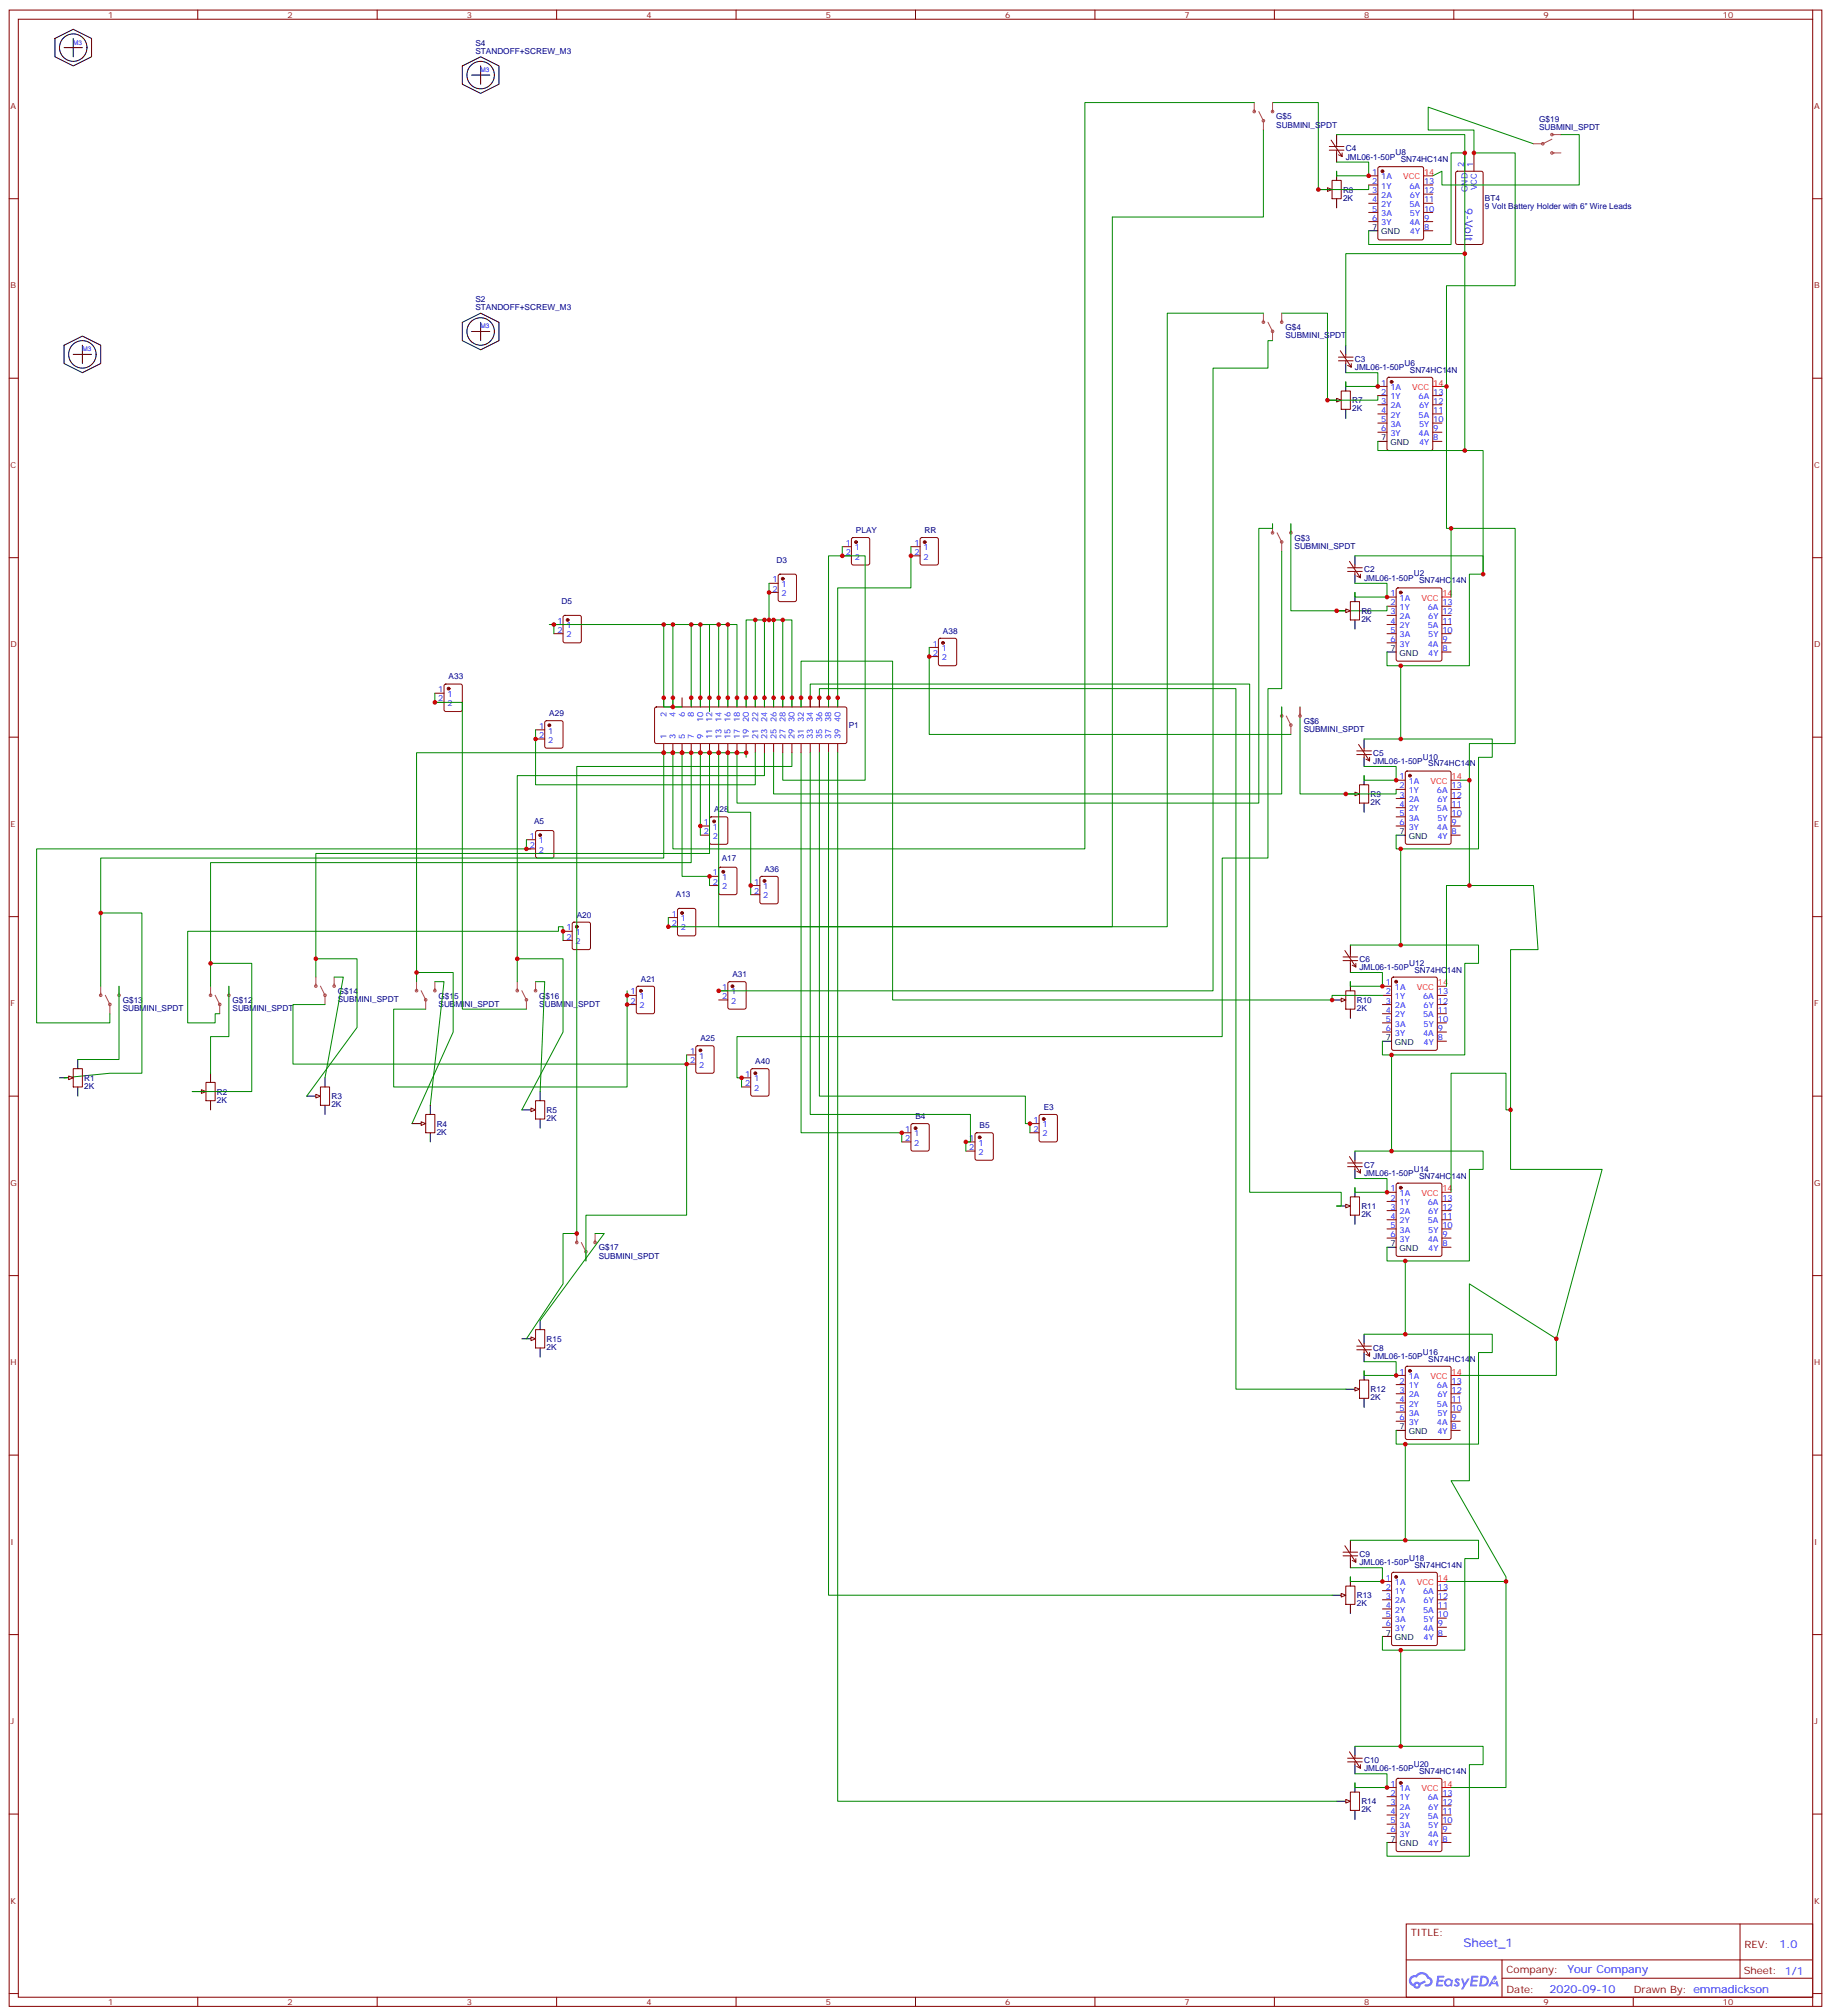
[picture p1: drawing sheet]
<svg xmlns="http://www.w3.org/2000/svg" width="706mm" height="777mm" viewBox="0 0 706 777" stroke-linecap="round" stroke-linejoin="round" font-family="sans-serif">
<defs><g id="words">
<text font-size="4.6" fill="#00f" x="564" y="750.2">Sheet_1</text>
<g font-size="4.2" fill="#00f">
<text x="564.4" y="80.1" transform="rotate(90 564.4 80.1)">9-Volt</text>
<text x="685.7" y="750.4">1.0</text>
<text x="604" y="760">Your Company</text>
<text x="597.1" y="767.8">2020-09-10</text>
</g>
<g font-size="3.9" fill="#800">
<text x="543.6" y="745.8">TITLE:</text>
<text x="672.3" y="750.4">REV:</text>
<text x="580.5" y="760">Company:</text>
<text x="671.9" y="760.6">Sheet: 1/1</text>
<text x="580.5" y="767.6">Date:</text>
<text x="629.6" y="767.7">Drawn By: emmadickson</text>
</g>
<g font-size="3.2" fill="#800">
<text x="41.6" y="6.9">1</text>
<text x="110.8" y="6.9">2</text>
<text x="179.9" y="6.9">3</text>
<text x="249.1" y="6.9">4</text>
<text x="318.2" y="6.9">5</text>
<text x="387.3" y="6.9">6</text>
<text x="456.5" y="6.9">7</text>
<text x="525.6" y="6.9">8</text>
<text x="594.8" y="6.9">9</text>
<text x="663.9" y="6.9">10</text>
<text x="4.1" y="42">A</text>
<text x="699" y="42">A</text>
<text x="4.1" y="111.1">B</text>
<text x="699" y="111.1">B</text>
<text x="4.1" y="180.3">C</text>
<text x="699" y="180.3">C</text>
<text x="4.1" y="249.4">D</text>
<text x="699" y="249.4">D</text>
<text x="4.1" y="318.6">E</text>
<text x="699" y="318.6">E</text>
<text x="4.1" y="387.7">F</text>
<text x="699" y="387.7">F</text>
<text x="4.1" y="456.8">G</text>
<text x="699" y="456.8">G</text>
<text x="4.1" y="526">H</text>
<text x="699" y="526">H</text>
<text x="4.1" y="595.1">I</text>
<text x="699" y="595.1">I</text>
<text x="4.1" y="664.3">J</text>
<text x="699" y="664.3">J</text>
<text x="4.1" y="733.4">K</text>
<text x="699" y="733.4">K</text>
<text x="41.6" y="772.4">1</text>
<text x="110.8" y="772.4">2</text>
<text x="179.9" y="772.4">3</text>
<text x="249.1" y="772.4">4</text>
<text x="318.2" y="772.4">5</text>
<text x="387.3" y="772.4">6</text>
<text x="456.5" y="772.4">7</text>
<text x="525.6" y="772.4">8</text>
<text x="594.8" y="772.4">9</text>
<text x="663.9" y="772.4">10</text>
</g>
<g font-size="3.2" fill="#000080">
<text x="183.2" y="17.6">S4</text>
<text x="183.2" y="20.8">STANDOFF+SCREW_M3</text>
<text x="491.8" y="46">G$5</text>
<text x="593.1" y="47">G$19</text>
<text x="491.8" y="49.1">SUBMINI_SPDT</text>
<text x="593.1" y="50.1">SUBMINI_SPDT</text>
<text x="518.6" y="58.3">C4</text>
<text x="537.7" y="59.8">U8</text>
<text x="518.6" y="61.5">JML06-1-50P</text>
<text x="539.8" y="62.4">SN74HC14N</text>
<text x="517.5" y="77.3">2K</text>
<text x="517.5" y="74.2">R8</text>
<text x="572.2" y="77.3">BT4</text>
<text x="572.2" y="80.5">9 Volt Battery Holder with 6&quot; Wire Leads</text>
<text x="183.2" y="119.6">STANDOFF+SCREW_M3</text>
<text x="183.2" y="116.4">S2</text>
<text x="495.3" y="130.3">SUBMINI_SPDT</text>
<text x="495.3" y="127.2">G$4</text>
<text x="522.1" y="142.6">JML06-1-50P</text>
<text x="522.1" y="139.4">C3</text>
<text x="541.2" y="140.9">U6</text>
<text x="543.3" y="143.6">SN74HC14N</text>
<text x="521.1" y="155.3">R7</text>
<text x="521.1" y="158.5">2K</text>
<text x="329.8" y="205.3">PLAY</text>
<text x="356.3" y="205.3">RR</text>
<text x="498.8" y="208.3">G$3</text>
<text x="498.8" y="211.4">SUBMINI_SPDT</text>
<text x="299.3" y="217">D3</text>
<text x="525.6" y="220.5">C2</text>
<text x="525.6" y="223.7">JML06-1-50P</text>
<text x="544.8" y="222.1">U2</text>
<text x="546.8" y="224.7">SN74HC14N</text>
<text x="216.4" y="232.8">D5</text>
<text x="524.6" y="239.6">2K</text>
<text x="524.6" y="236.4">R6</text>
<text x="363.4" y="244.1">A38</text>
<text x="172.9" y="261.8">A33</text>
<text x="211.7" y="275.9">A29</text>
<text x="327" y="280.5">P1</text>
<text x="502.4" y="282">SUBMINI_SPDT</text>
<text x="502.4" y="278.8">G$6</text>
<text x="529.2" y="291.1">C5</text>
<text x="548.3" y="292.6">U10</text>
<text x="529.2" y="294.3">JML06-1-50P</text>
<text x="550.3" y="295.3">SN74HC14N</text>
<text x="528.1" y="310.2">2K</text>
<text x="528.1" y="307">R9</text>
<text x="205.8" y="317.5">A5</text>
<text x="275.2" y="312.9">A28</text>
<text x="278.1" y="331.6">A17</text>
<text x="294.6" y="335.8">A36</text>
<text x="260.5" y="345.7">A13</text>
<text x="222.2" y="353.5">A20</text>
<text x="523.9" y="370.5">C6</text>
<text x="282.2" y="376.4">A31</text>
<text x="523.9" y="373.7">JML06-1-50P</text>
<text x="543" y="372">U12</text>
<text x="545" y="374.6">SN74HC14N</text>
<text x="130.2" y="382.9">G$14</text>
<text x="246.9" y="378.2">A21</text>
<text x="47.3" y="389.6">SUBMINI_SPDT</text>
<text x="47.3" y="386.4">G$13</text>
<text x="89.6" y="389.6">SUBMINI_SPDT</text>
<text x="89.6" y="386.4">G$12</text>
<text x="130.2" y="386">SUBMINI_SPDT</text>
<text x="169" y="387.8">SUBMINI_SPDT</text>
<text x="169" y="384.7">G$15</text>
<text x="207.8" y="387.8">SUBMINI_SPDT</text>
<text x="207.8" y="384.7">G$16</text>
<text x="522.8" y="389.6">2K</text>
<text x="522.8" y="386.4">R10</text>
<text x="269.9" y="401.1">A25</text>
<text x="291" y="409.9">A40</text>
<text x="32.5" y="419.5">2K</text>
<text x="32.5" y="416.4">R1</text>
<text x="83.6" y="424.8">2K</text>
<text x="83.6" y="421.7">R2</text>
<text x="127.7" y="423.4">R3</text>
<text x="127.7" y="426.6">2K</text>
<text x="210.6" y="431.9">2K</text>
<text x="210.6" y="428.7">R5</text>
<text x="352.8" y="431.1">B4</text>
<text x="402.2" y="427.6">E3</text>
<text x="168.3" y="437.2">2K</text>
<text x="168.3" y="434">R4</text>
<text x="377.5" y="434.6">B5</text>
<text x="525.6" y="449.8">C7</text>
<text x="525.6" y="453">JML06-1-50P</text>
<text x="544.8" y="451.4">U14</text>
<text x="546.8" y="454">SN74HC14N</text>
<text x="524.6" y="465.8">R11</text>
<text x="524.6" y="468.9">2K</text>
<text x="230.7" y="484.8">SUBMINI_SPDT</text>
<text x="230.7" y="481.7">G$17</text>
<text x="210.6" y="520.1">2K</text>
<text x="210.6" y="516.9">R15</text>
<text x="529.2" y="520.4">C8</text>
<text x="548.3" y="521.9">U16</text>
<text x="529.2" y="523.6">JML06-1-50P</text>
<text x="550.3" y="524.6">SN74HC14N</text>
<text x="528.1" y="539.5">2K</text>
<text x="528.1" y="536.3">R12</text>
<text x="523.9" y="599.8">C9</text>
<text x="523.9" y="603">JML06-1-50P</text>
<text x="543" y="601.3">U18</text>
<text x="545" y="604">SN74HC14N</text>
<text x="522.8" y="615.7">R13</text>
<text x="522.8" y="618.9">2K</text>
<text x="525.6" y="682.3">JML06-1-50P</text>
<text x="525.6" y="679.1">C10</text>
<text x="544.8" y="680.7">U20</text>
<text x="546.8" y="683.3">SN74HC14N</text>
<text x="524.6" y="695.1">R14</text>
<text x="524.6" y="698.2">2K</text>
</g>
<g font-size="3.2" fill="#00f">
<text x="564.1" y="64.2" transform="rotate(-90 564.1 64.2)">2</text>
<text x="567.6" y="64.2" transform="rotate(-90 567.6 64.2)">1</text>
<text x="528.7" y="67.4">1</text>
<text x="528.7" y="70.9">2</text>
<text x="532.2" y="69.1">1A</text>
<text x="548.7" y="70.9">13</text>
<text x="528.7" y="74.4">3</text>
<text x="528.7" y="78">4</text>
<text x="532.2" y="72.7">1Y</text>
<text x="532.2" y="76.2">2A</text>
<text x="543.1" y="72.7">6A</text>
<text x="543.3" y="76.2">6Y</text>
<text x="548.7" y="78">11</text>
<text x="548.7" y="74.4">12</text>
<text x="565.5" y="74" transform="rotate(-90 565.5 74)">GND</text>
<text x="569" y="73.3" transform="rotate(-90 569 73.3)">VCC</text>
<text x="528.7" y="81.5">5</text>
<text x="532.2" y="79.7">2Y</text>
<text x="532.2" y="83.3">3A</text>
<text x="543.1" y="79.7">5A</text>
<text x="543.3" y="83.3">5Y</text>
<text x="548.7" y="81.5">10</text>
<text x="528.7" y="85">6</text>
<text x="532.2" y="86.8">3Y</text>
<text x="543.1" y="86.8">4A</text>
<text x="548.7" y="88.5">8</text>
<text x="548.7" y="85">9</text>
<text x="543.3" y="90.3">4Y</text>
<text x="532.3" y="148.5">1</text>
<text x="532.3" y="152">2</text>
<text x="532.3" y="155.6">3</text>
<text x="535.8" y="150.3">1A</text>
<text x="535.8" y="153.8">1Y</text>
<text x="546.6" y="153.8">6A</text>
<text x="552.3" y="155.6">12</text>
<text x="552.3" y="152">13</text>
<text x="532.3" y="159.1">4</text>
<text x="535.8" y="157.3">2A</text>
<text x="535.8" y="160.9">2Y</text>
<text x="546.6" y="160.9">5A</text>
<text x="546.8" y="157.3">6Y</text>
<text x="552.3" y="159.1">11</text>
<text x="532.3" y="162.6">5</text>
<text x="532.3" y="166.2">6</text>
<text x="535.8" y="164.4">3A</text>
<text x="535.8" y="167.9">3Y</text>
<text x="546.6" y="167.9">4A</text>
<text x="546.8" y="164.4">5Y</text>
<text x="552.3" y="166.2">9</text>
<text x="552.3" y="162.6">10</text>
<text x="546.8" y="171.4">4Y</text>
<text x="552.3" y="169.7">8</text>
<text x="325.9" y="210.3">1</text>
<text x="325.9" y="213.8">2</text>
<text x="329.4" y="212">1</text>
<text x="329.4" y="215.5">2</text>
<text x="352.3" y="210.3">1</text>
<text x="352.3" y="213.8">2</text>
<text x="355.8" y="212">1</text>
<text x="355.8" y="215.5">2</text>
<text x="297.7" y="224.4">1</text>
<text x="297.7" y="227.9">2</text>
<text x="301.2" y="226.1">1</text>
<text x="301.2" y="229.7">2</text>
<text x="535.8" y="229.7">1</text>
<text x="535.8" y="233.2">2</text>
<text x="539.3" y="231.4">1A</text>
<text x="555.8" y="233.2">13</text>
<text x="535.8" y="236.7">3</text>
<text x="539.3" y="234.9">1Y</text>
<text x="539.3" y="238.5">2A</text>
<text x="550.1" y="234.9">6A</text>
<text x="550.4" y="238.5">6Y</text>
<text x="555.8" y="236.7">12</text>
<text x="214.8" y="240.2">1</text>
<text x="214.8" y="243.8">2</text>
<text x="218.3" y="242">1</text>
<text x="218.3" y="245.5">2</text>
<text x="535.8" y="240.2">4</text>
<text x="535.8" y="243.8">5</text>
<text x="539.3" y="242">2Y</text>
<text x="539.3" y="245.5">3A</text>
<text x="550.1" y="242">5A</text>
<text x="550.4" y="245.5">5Y</text>
<text x="555.8" y="243.8">10</text>
<text x="555.8" y="240.2">11</text>
<text x="359.4" y="249.1">1</text>
<text x="362.9" y="250.8">1</text>
<text x="535.8" y="247.3">6</text>
<text x="539.3" y="249.1">3Y</text>
<text x="550.1" y="249.1">4A</text>
<text x="555.8" y="250.8">8</text>
<text x="555.8" y="247.3">9</text>
<text x="359.4" y="252.6">2</text>
<text x="362.9" y="254.4">2</text>
<text x="550.4" y="252.6">4Y</text>
<text x="168.9" y="266.7">1</text>
<text x="172.4" y="268.5">1</text>
<text x="168.9" y="270.2">2</text>
<text x="172.4" y="272">2</text>
<text x="207.7" y="280.8">1</text>
<text x="256.8" y="276.1" transform="rotate(-90 256.8 276.1)">2</text>
<text x="260.3" y="276.1" transform="rotate(-90 260.3 276.1)">4</text>
<text x="263.9" y="276.1" transform="rotate(-90 263.9 276.1)">6</text>
<text x="267.4" y="276.1" transform="rotate(-90 267.4 276.1)">8</text>
<text x="270.9" y="278.1" transform="rotate(-90 270.9 278.1)">10</text>
<text x="274.5" y="278.1" transform="rotate(-90 274.5 278.1)">12</text>
<text x="278" y="278.1" transform="rotate(-90 278 278.1)">14</text>
<text x="281.5" y="278.1" transform="rotate(-90 281.5 278.1)">16</text>
<text x="285" y="278.1" transform="rotate(-90 285 278.1)">18</text>
<text x="288.6" y="278.1" transform="rotate(-90 288.6 278.1)">20</text>
<text x="292.1" y="278.1" transform="rotate(-90 292.1 278.1)">22</text>
<text x="295.6" y="278.1" transform="rotate(-90 295.6 278.1)">24</text>
<text x="299.2" y="278.1" transform="rotate(-90 299.2 278.1)">26</text>
<text x="302.7" y="278.1" transform="rotate(-90 302.7 278.1)">28</text>
<text x="306.2" y="278.1" transform="rotate(-90 306.2 278.1)">30</text>
<text x="309.7" y="278.1" transform="rotate(-90 309.7 278.1)">32</text>
<text x="313.3" y="278.1" transform="rotate(-90 313.3 278.1)">34</text>
<text x="316.8" y="278.1" transform="rotate(-90 316.8 278.1)">36</text>
<text x="320.3" y="278.1" transform="rotate(-90 320.3 278.1)">38</text>
<text x="323.8" y="278.1" transform="rotate(-90 323.8 278.1)">40</text>
<text x="207.7" y="284.3">2</text>
<text x="211.2" y="282.6">1</text>
<text x="211.2" y="286.1">2</text>
<text x="256.8" y="284.7" transform="rotate(-90 256.8 284.7)">1</text>
<text x="260.3" y="284.7" transform="rotate(-90 260.3 284.7)">3</text>
<text x="263.9" y="284.7" transform="rotate(-90 263.9 284.7)">5</text>
<text x="267.4" y="284.7" transform="rotate(-90 267.4 284.7)">7</text>
<text x="270.9" y="284.7" transform="rotate(-90 270.9 284.7)">9</text>
<text x="274.5" y="284.7" transform="rotate(-90 274.5 284.7)">11</text>
<text x="278" y="284.7" transform="rotate(-90 278 284.7)">13</text>
<text x="281.5" y="284.7" transform="rotate(-90 281.5 284.7)">15</text>
<text x="285" y="284.7" transform="rotate(-90 285 284.7)">17</text>
<text x="288.6" y="284.7" transform="rotate(-90 288.6 284.7)">19</text>
<text x="292.1" y="284.7" transform="rotate(-90 292.1 284.7)">21</text>
<text x="295.6" y="284.7" transform="rotate(-90 295.6 284.7)">23</text>
<text x="299.2" y="284.7" transform="rotate(-90 299.2 284.7)">25</text>
<text x="302.7" y="284.7" transform="rotate(-90 302.7 284.7)">27</text>
<text x="306.2" y="284.7" transform="rotate(-90 306.2 284.7)">29</text>
<text x="309.7" y="284.7" transform="rotate(-90 309.7 284.7)">31</text>
<text x="313.3" y="284.7" transform="rotate(-90 313.3 284.7)">33</text>
<text x="316.8" y="284.7" transform="rotate(-90 316.8 284.7)">35</text>
<text x="320.3" y="284.7" transform="rotate(-90 320.3 284.7)">37</text>
<text x="323.8" y="284.7" transform="rotate(-90 323.8 284.7)">39</text>
<text x="539.3" y="300.2">1</text>
<text x="539.3" y="303.7">2</text>
<text x="542.8" y="302">1A</text>
<text x="542.8" y="305.5">1Y</text>
<text x="553.7" y="305.5">6A</text>
<text x="559.3" y="303.7">13</text>
<text x="539.3" y="307.3">3</text>
<text x="539.3" y="310.8">4</text>
<text x="542.8" y="309">2A</text>
<text x="553.9" y="309">6Y</text>
<text x="559.3" y="310.8">11</text>
<text x="559.3" y="307.3">12</text>
<text x="271.2" y="317.9">1</text>
<text x="539.3" y="314.3">5</text>
<text x="539.3" y="317.9">6</text>
<text x="542.8" y="312.6">2Y</text>
<text x="542.8" y="316.1">3A</text>
<text x="553.7" y="312.6">5A</text>
<text x="553.9" y="316.1">5Y</text>
<text x="559.3" y="317.9">9</text>
<text x="559.3" y="314.3">10</text>
<text x="204.2" y="323.1">1</text>
<text x="271.2" y="321.4">2</text>
<text x="274.7" y="319.6">1</text>
<text x="274.7" y="323.1">2</text>
<text x="542.8" y="319.6">3Y</text>
<text x="553.7" y="319.6">4A</text>
<text x="553.9" y="323.1">4Y</text>
<text x="559.3" y="321.4">8</text>
<text x="204.2" y="326.7">2</text>
<text x="207.7" y="324.9">1</text>
<text x="207.7" y="328.4">2</text>
<text x="274.7" y="337.3">1</text>
<text x="274.7" y="340.8">2</text>
<text x="278.2" y="339">1</text>
<text x="290.6" y="340.8">1</text>
<text x="278.2" y="342.5">2</text>
<text x="290.6" y="344.3">2</text>
<text x="294.1" y="342.5">1</text>
<text x="294.1" y="346.1">2</text>
<text x="258.9" y="353.1">1</text>
<text x="218.3" y="358.4">1</text>
<text x="258.9" y="356.7">2</text>
<text x="262.4" y="354.9">1</text>
<text x="262.4" y="358.4">2</text>
<text x="218.3" y="361.9">2</text>
<text x="221.8" y="360.2">1</text>
<text x="221.8" y="363.7">2</text>
<text x="243" y="383.1">1</text>
<text x="278.3" y="381.4">1</text>
<text x="281.8" y="383.1">1</text>
<text x="534" y="379.6">1</text>
<text x="534" y="383.1">2</text>
<text x="537.5" y="381.4">1A</text>
<text x="554" y="383.1">13</text>
<text x="243" y="386.6">2</text>
<text x="246.5" y="384.9">1</text>
<text x="246.5" y="388.4">2</text>
<text x="278.3" y="384.9">2</text>
<text x="281.8" y="386.6">2</text>
<text x="534" y="386.6">3</text>
<text x="537.5" y="384.9">1Y</text>
<text x="537.5" y="388.4">2A</text>
<text x="548.4" y="384.9">6A</text>
<text x="548.6" y="388.4">6Y</text>
<text x="554" y="386.6">12</text>
<text x="534" y="390.2">4</text>
<text x="534" y="393.7">5</text>
<text x="537.5" y="391.9">2Y</text>
<text x="537.5" y="395.5">3A</text>
<text x="548.4" y="391.9">5A</text>
<text x="548.6" y="395.5">5Y</text>
<text x="554" y="393.7">10</text>
<text x="554" y="390.2">11</text>
<text x="534" y="397.2">6</text>
<text x="537.5" y="399">3Y</text>
<text x="548.4" y="399">4A</text>
<text x="554" y="400.8">8</text>
<text x="554" y="397.2">9</text>
<text x="265.9" y="406">1</text>
<text x="269.4" y="407.8">1</text>
<text x="548.6" y="402.5">4Y</text>
<text x="265.9" y="409.6">2</text>
<text x="269.4" y="411.3">2</text>
<text x="287.1" y="414.9">1</text>
<text x="287.1" y="418.4">2</text>
<text x="290.6" y="416.6">1</text>
<text x="290.6" y="420.2">2</text>
<text x="348.8" y="436">1</text>
<text x="352.3" y="437.8">1</text>
<text x="398.2" y="432.5">1</text>
<text x="398.2" y="436">2</text>
<text x="401.7" y="434.3">1</text>
<text x="401.7" y="437.8">2</text>
<text x="348.8" y="439.6">2</text>
<text x="352.3" y="441.3">2</text>
<text x="373.5" y="439.6">1</text>
<text x="373.5" y="443.1">2</text>
<text x="377" y="441.3">1</text>
<text x="377" y="444.9">2</text>
<text x="535.8" y="459">1</text>
<text x="539.3" y="460.7">1A</text>
<text x="535.8" y="462.5">2</text>
<text x="535.8" y="466">3</text>
<text x="539.3" y="464.3">1Y</text>
<text x="539.3" y="467.8">2A</text>
<text x="550.1" y="464.3">6A</text>
<text x="550.4" y="467.8">6Y</text>
<text x="555.8" y="466">12</text>
<text x="555.8" y="462.5">13</text>
<text x="535.8" y="469.5">4</text>
<text x="535.8" y="473.1">5</text>
<text x="539.3" y="471.3">2Y</text>
<text x="550.1" y="471.3">5A</text>
<text x="555.8" y="473.1">10</text>
<text x="555.8" y="469.5">11</text>
<text x="535.8" y="476.6">6</text>
<text x="539.3" y="474.8">3A</text>
<text x="539.3" y="478.4">3Y</text>
<text x="550.1" y="478.4">4A</text>
<text x="550.4" y="474.8">5Y</text>
<text x="555.8" y="476.6">9</text>
<text x="550.4" y="481.9">4Y</text>
<text x="555.8" y="480.1">8</text>
<text x="539.3" y="529.5">1</text>
<text x="539.3" y="533">2</text>
<text x="542.8" y="531.3">1A</text>
<text x="559.3" y="533">13</text>
<text x="539.3" y="536.6">3</text>
<text x="542.8" y="534.8">1Y</text>
<text x="542.8" y="538.3">2A</text>
<text x="553.7" y="534.8">6A</text>
<text x="553.9" y="538.3">6Y</text>
<text x="559.3" y="536.6">12</text>
<text x="539.3" y="540.1">4</text>
<text x="539.3" y="543.6">5</text>
<text x="542.8" y="541.9">2Y</text>
<text x="542.8" y="545.4">3A</text>
<text x="553.7" y="541.9">5A</text>
<text x="553.9" y="545.4">5Y</text>
<text x="559.3" y="543.6">10</text>
<text x="559.3" y="540.1">11</text>
<text x="539.3" y="547.2">6</text>
<text x="542.8" y="548.9">3Y</text>
<text x="553.7" y="548.9">4A</text>
<text x="559.3" y="550.7">8</text>
<text x="559.3" y="547.2">9</text>
<text x="553.9" y="552.4">4Y</text>
<text x="534" y="608.9">1</text>
<text x="537.5" y="610.7">1A</text>
<text x="534" y="612.4">2</text>
<text x="534" y="615.9">3</text>
<text x="537.5" y="614.2">1Y</text>
<text x="537.5" y="617.7">2A</text>
<text x="548.4" y="614.2">6A</text>
<text x="548.6" y="617.7">6Y</text>
<text x="554" y="615.9">12</text>
<text x="554" y="612.4">13</text>
<text x="534" y="619.5">4</text>
<text x="534" y="623">5</text>
<text x="537.5" y="621.2">2Y</text>
<text x="548.4" y="621.2">5A</text>
<text x="554" y="623">10</text>
<text x="554" y="619.5">11</text>
<text x="534" y="626.5">6</text>
<text x="537.5" y="624.8">3A</text>
<text x="537.5" y="628.3">3Y</text>
<text x="548.4" y="628.3">4A</text>
<text x="548.6" y="624.8">5Y</text>
<text x="554" y="626.5">9</text>
<text x="548.6" y="631.8">4Y</text>
<text x="554" y="630.1">8</text>
<text x="535.8" y="688.3">1</text>
<text x="535.8" y="691.8">2</text>
<text x="535.8" y="695.3">3</text>
<text x="539.3" y="690">1A</text>
<text x="539.3" y="693.6">1Y</text>
<text x="550.1" y="693.6">6A</text>
<text x="555.8" y="695.3">12</text>
<text x="555.8" y="691.8">13</text>
<text x="535.8" y="698.9">4</text>
<text x="539.3" y="697.1">2A</text>
<text x="539.3" y="700.6">2Y</text>
<text x="550.1" y="700.6">5A</text>
<text x="550.4" y="697.1">6Y</text>
<text x="555.8" y="698.9">11</text>
<text x="535.8" y="702.4">5</text>
<text x="535.8" y="705.9">6</text>
<text x="539.3" y="704.1">3A</text>
<text x="539.3" y="707.7">3Y</text>
<text x="550.1" y="707.7">4A</text>
<text x="550.4" y="704.1">5Y</text>
<text x="555.8" y="705.9">9</text>
<text x="555.8" y="702.4">10</text>
<text x="550.4" y="711.2">4Y</text>
<text x="555.8" y="709.4">8</text>
</g>
<g font-size="3.2" fill="#f00">
<text x="540.7" y="69.1">VCC</text>
<text x="548.7" y="67.4">14</text>
<text x="552.3" y="148.5">14</text>
<text x="544.2" y="150.3">VCC</text>
<text x="547.7" y="231.4">VCC</text>
<text x="555.8" y="229.7">14</text>
<text x="551.2" y="302">VCC</text>
<text x="559.3" y="300.2">14</text>
<text x="546" y="381.4">VCC</text>
<text x="554" y="379.6">14</text>
<text x="547.7" y="460.7">VCC</text>
<text x="555.8" y="459">14</text>
<text x="551.2" y="531.3">VCC</text>
<text x="559.3" y="529.5">14</text>
<text x="546" y="610.7">VCC</text>
<text x="554" y="608.9">14</text>
<text x="555.8" y="688.3">14</text>
<text x="547.7" y="690">VCC</text>
</g>
<g font-size="3.2">
<text x="528.7" y="88.5">7</text>
<text x="532.2" y="90.3">GND</text>
<text x="532.3" y="169.7">7</text>
<text x="535.8" y="171.4">GND</text>
<text x="535.8" y="250.8">7</text>
<text x="539.3" y="252.6">GND</text>
<text x="539.3" y="321.4">7</text>
<text x="542.8" y="323.1">GND</text>
<text x="534" y="400.8">7</text>
<text x="537.5" y="402.5">GND</text>
<text x="535.8" y="480.1">7</text>
<text x="539.3" y="481.9">GND</text>
<text x="539.3" y="550.7">7</text>
<text x="542.8" y="552.4">GND</text>
<text x="534" y="630.1">7</text>
<text x="537.5" y="631.8">GND</text>
<text x="535.8" y="709.4">7</text>
<text x="539.3" y="711.2">GND</text>
</g>
<g font-size="2.5" fill="#00f">
<text x="28.2" y="17.2">M3</text>
<text x="185.2" y="27.8">M3</text>
<text x="185.2" y="126.5">M3</text>
<text x="31.7" y="135.4">M3</text>
</g>
</g></defs>
<g fill="none" stroke="#870000" stroke-width=".39">
<path d="M3.5 3.9h698.5v769h-698.5zM7.1 7.4h691.4v762h-691.4zM76.2 3.9v3.5M145.3 3.9v3.5M214.5 3.9v3.5M283.6 3.9v3.5M352.8 3.9v3.5M421.9 3.9v3.5M491.1 3.9v3.5M560.2 3.9v3.5M629.4 3.9v3.5M698.5 3.9v3.5"/>
<path d="M3.5 76.6h3.6M698.5 76.6h3.5M3.5 145.7h3.6M698.5 145.7h3.5M3.5 214.8h3.6M698.5 214.8h3.5M3.5 284h3.6M698.5 284h3.5M3.5 353.1h3.6M698.5 353.1h3.5M3.5 422.3h3.6M698.5 422.3h3.5"/>
<path d="M3.5 491.4h3.6M698.5 491.4h3.5M3.5 560.6h3.6M698.5 560.6h3.5M3.5 629.7h3.6M698.5 629.7h3.5M3.5 698.9h3.6M698.5 698.9h3.5M541.9 741.2h156.6v28.2h-156.6zM541.9 755h156.5M578.8 755v14.1M670.5 741.2v20.9"/>
<path d="M3.5 768h3.6M76.2 769.4v3.5M145.3 769.4v3.5M214.5 769.4v3.5M283.6 769.4v3.5M352.8 769.4v3.5M421.9 769.4v3.5M491.1 769.4v3.5M560.2 769.4v3.5M578.8 762.1h119.6M629.4 769.4v3.5M698.5 769.4v3.5"/>
<path d="M698.5 768h3.5"/>
</g>
<g fill="#5487ff">
<path d="M560.9 762.4a1.22 1.22 0 0 1 1.7 .2l-.4 .6a.47 .47 0 0 0-.4-.4 .47 .47 0 0 0-.5 .2l.2 .2a1.14 1.14 0 0 1 .8 1.8 1.14 1.14 0 0 1-1.9 0l-.3-.2 .5-.6 .8 .4a.29 .29 0 0 0 .3-.2 .29 .29 0 0 0-.3-.3l-.2-.2a.95 .95 0 0 1-.3-1.5z"/>
<path d="M553.9 761.1l2.6 .2-.1 .5-1.8 .1-.1 .8h1.5l.3 .4-.4 .3h-1.6l-.1 1.1 1.7 .1v.6l-2.6 .1z"/>
<path d="M567 761.1l2.7 .2-.1 .5-1.9 .1-.1 .8h1.5l.4 .4-.4 .3h-1.6l-.2 1.1 1.8 .1v.6l-2.7 .1z"/>
<path d="M575.8 761.1h.7l.3 1.3-.6 .3a.69 .69 0 0 0-1 .3 .69 .69 0 0 0 .4 .9 .69 .69 0 0 0 .9-.6l.5-.2 .5 2.2h-.8l-.2-.9h-1.7l-.5 .9h-.9z"/>
<path d="M563 762.2h.8l.6 1.8 1.1-1.8h.8l-2.5 4.2h-.8l.9-1.6z"/>
<path d="M570.5 761.1l-.6 4.2h1.4a2.11 2.11 0 0 0 2.4-2.1 2.11 2.11 0 0 0-2.5-2.1zM571.3 761.8a1.43 1.43 0 0 1 1.6 1.7 1.43 1.43 0 0 1-2 1z"/>
<path d="M556.9 762.7a1.54 1.54 0 0 0-.1 2.2 1.54 1.54 0 0 0 2.1 .1l.6 .3 .3-2.3-.6-.4a1.5 1.5 0 0 0-2.3 .1zM557.1 763.7a.95 .95 0 0 1 1.9 0 .95 .95 0 0 1-1.9 0z"/>
<path d="M543.6 761.5a2.18 2.18 0 0 0 1 3.7 1.44 1.44 0 0 0 1.7 .9 1.44 1.44 0 0 0 1.1-1.5l2-1-.4-.7-1.9 1a1.47 1.47 0 0 0-2.5 .4 1.39 1.39 0 0 1-.6-1.9 1.39 1.39 0 0 1 2-.5 2.12 2.12 0 0 1 2.1-1.3 2.12 2.12 0 0 1 1.9 1.7 1.14 1.14 0 0 1 1.1 1.4 1.14 1.14 0 0 1-1.6 .7 .43 .43 0 0 0-.6 .4 .43 .43 0 0 0 .5 .5 1.98 1.98 0 0 0 2.5-1.3 1.98 1.98 0 0 0-1.3-2.5 3.1 3.1 0 0 0-5.2-.7l-.9 .1zM545.5 764.8a.54 .54 0 0 1 1 0 .54 .54 0 0 1-1 0z"/>
<circle cx="575.8" cy="763.2" r=".26"/>
</g>
<g fill="none" stroke="#000" stroke-width=".39">
<path d="M178.2 25.4l7-3.5 7.1 3.5v7.1l-7.1 3.5-7-3.5zM181.7 28.9h7M185.2 25.4v7.1M24.7 133l7-3.5 7.1 3.5v7.1l-7.1 3.5-7-3.5zM28.2 136.5h7.1M31.7 133v7.1M178.2 124.2l7-3.6 7.1 3.6v7l-7.1 3.6-7-3.6zM181.7 127.7h7M185.2 124.2v7M522.1 214.1v3.6M515.1 235.3h3.5M522.1 221.2v3.5"/>
<path d="M522.1 228.2v3.6M522.1 238.8v3.6M534.5 251.2h3.5"/>
<circle cx="185.2" cy="28.9" r="5.3"/>
<circle cx="31.7" cy="136.5" r="5.3"/>
<circle cx="185.2" cy="127.7" r="5.3"/>
</g>
<path d="M490.4 204.8a.5 .5 0 0 0-.5 .7 .5 .5 0 0 0 .8 .1 .5 .5 0 0 0-.2-.8M490.4 201.8v3.5M492.1 205.3l1.8 3.5M493.9 208.3a.5 .5 0 0 0-.5 .7 .5 .5 0 0 0 .8 .1 .5 .5 0 0 0-.1-.8M493.9 208.9v3.5M497.4 204.8a.5 .5 0 0 0-.4 .7 .5 .5 0 0 0 .8 .1 .5 .5 0 0 0-.2-.8M497.4 201.8v3.5" fill="none" stroke="#a64a4a" stroke-width=".39"/>
<path d="M497.4 201.8v33.5h37.1v-1.8M522.1 214.1h49.4v7.1h-5.3v35.3h-31.7v-5.3M522.1 224.7h12.4v5.3h-12.4v-1.8" fill="none" stroke="#008700" stroke-width=".39"/>
<g fill="none" stroke="#870000" stroke-width=".39">
<path d="M519.3 218.7h5.6M520 216.3l4.2 6.3v-1.4M522.1 217.7v1M519.3 220.1h5.6M520.3 231.8h3.6v7h-3.6zM522.1 220.1v1.1M522.8 221.9l1.4 .7M534.5 230h3.5M534.5 233.5h3.5M534.5 237.1h3.5M538.2 226.7l.5-.2h16.2l.7 .4v27.1l-.4 .7h-16.5l-.7-.5v-27zM555.6 233.5h3.6"/>
<path d="M555.6 237.1h3.6M534.5 240.6h3.5M534.5 244.1h3.5M534.5 247.6h3.5M555.6 240.6h3.6M555.6 244.1h3.6M555.6 247.6h3.6M555.6 251.2h3.6"/>
</g>
<circle cx="539.7" cy="228.2" r=".53" fill="#870000" stroke="#870000" stroke-width=".39"/>
<path d="M555.6 230h3.6" fill="none" stroke="#f00" stroke-width=".39"/>
<path d="M518.6 234.6l1.7 .7-1.7 .7z" fill="#f0f0f0" stroke="#870000" stroke-width=".39"/>
<path d="M525.6 298.8v3.5M518.6 305.9h3.5M525.6 309.4v3.5" fill="none" stroke="#000" stroke-width=".39"/>
<path d="M523.9 302.3h3.5v7.1h-3.5z" fill="none" stroke="#870000" stroke-width=".39"/>
<path d="M522.1 305.2l1.8 .7-1.8 .7z" fill="#f0f0f0" stroke="#870000" stroke-width=".39"/>
<path d="M500.9 272.3v33.6h37.1v-1.8M525.6 295.3h12.4v5.3h-12.4v-1.8M525.6 284.7h49.4v7h-5.3v35.3h-31.7v-5.3" fill="none" stroke="#008700" stroke-width=".39"/>
<g fill="none" stroke="#870000" stroke-width=".39">
<path d="M522.8 289.3h5.7M522.8 290.7h5.7M523.5 286.8l4.3 6.4v-1.5M525.6 288.2v1.1M525.6 290.7v1M526.3 292.5l1.5 .7M541.7 297.2l.5-.2h16.2l.7 .5 .1 27.1-.5 .6-16.5 .1-.6-.5-.1-27.1zM538 300.6h3.5M538 304.1h3.5M538 307.6h3.5M538 311.1h3.5M538 314.7h3.5"/>
<path d="M538 318.2h3.5M559.2 304.1h3.5M559.2 307.6h3.5M559.2 311.1h3.5M559.2 314.7h3.5M559.2 318.2h3.5M559.2 321.7h3.5M518.6 381.7h3.5v7.1h-3.5z"/>
</g>
<circle cx="543.3" cy="298.8" r=".53" fill="#870000" stroke="#870000" stroke-width=".39"/>
<path d="M525.6 284.7v3.5M525.6 291.7v3.6M538 321.7h3.5M520.3 378.2v3.5M513.3 385.2h3.5M520.3 388.8v3.5" fill="none" stroke="#000" stroke-width=".39"/>
<path d="M559.2 300.6h3.5" fill="none" stroke="#f00" stroke-width=".39"/>
<path d="M493.9 275.3a.5 .5 0 0 0-.5 .7 .5 .5 0 0 0 .8 .2 .5 .5 0 0 0-.1-.8M493.9 272.3v3.5M495.7 275.8l1.7 3.5M497.4 278.8a.5 .5 0 0 0-.4 .7 .5 .5 0 0 0 .8 .2 .5 .5 0 0 0-.2-.8M497.4 279.5v3.4M500.9 275.3a.5 .5 0 0 0-.4 .7 .5 .5 0 0 0 .8 .2 .5 .5 0 0 0-.2-.8M500.9 272.3v3.5" fill="none" stroke="#a64a4a" stroke-width=".39"/>
<path d="M516.8 384.5l1.8 .7-1.8 .7z" fill="#f0f0f0" stroke="#870000" stroke-width=".39"/>
<path d="M520.3 374.6h12.4v5.3h-12.4v-1.7M520.3 364.1h49.4v7h-5.3v35.3h-31.7v-5.3" fill="none" stroke="#008700" stroke-width=".39"/>
<g fill="none" stroke="#870000" stroke-width=".39">
<path d="M517.5 368.7h5.7M517.5 370.1h5.7M518.2 366.2l4.3 6.3v-1.4M520.3 367.6v1.1M520.3 370.1v1M521.1 371.8l1.4 .7M532.7 379.9h3.5M536.5 376.6l.4-.2h16.3l.6 .4 .1 27.1-.5 .7h-16.5l-.6-.4-.1-27.1zM532.7 383.5h3.5M532.7 387h3.5M532.7 390.5h3.5M532.7 394.1h3.5"/>
<path d="M532.7 397.6h3.5M553.9 383.5h3.5M553.9 387h3.5M553.9 390.5h3.5M553.9 394.1h3.5M553.9 397.6h3.5M553.9 401.1h3.5M520.3 461.1h3.6v7h-3.6z"/>
</g>
<circle cx="538" cy="378.2" r=".53" fill="#870000" stroke="#870000" stroke-width=".39"/>
<path d="M520.3 364.1v3.5M520.3 371.1v3.5M532.7 401.1h3.5M522.1 457.6v3.5M515.1 464.6h3.5M522.1 468.1v3.6" fill="none" stroke="#000" stroke-width=".39"/>
<path d="M553.9 379.9h3.5" fill="none" stroke="#f00" stroke-width=".39"/>
<path d="M518.6 463.9l1.7 .7-1.7 .7z" fill="#f0f0f0" stroke="#870000" stroke-width=".39"/>
<path d="M522.1 454h12.4v5.3h-12.4v-1.7M522.1 443.4h49.4v7.1h-5.3v35.3h-31.7v-5.3" fill="none" stroke="#008700" stroke-width=".39"/>
<g fill="none" stroke="#870000" stroke-width=".39">
<path d="M519.3 448h5.6M519.3 449.4h5.6M520 445.6l4.2 6.3v-1.4M522.1 447v1M522.1 449.4v1.1M522.8 451.2l1.4 .7M534.5 459.3h3.5M538.2 456l.5-.2h16.2l.7 .4v27.1l-.4 .7h-16.5l-.7-.5v-27zM534.5 462.8h3.5M534.5 466.4h3.5M534.5 469.9h3.5M534.5 473.4h3.5"/>
<path d="M534.5 477h3.5M555.6 462.8h3.6M555.6 466.4h3.6M555.6 469.9h3.6M555.6 473.4h3.6M555.6 477h3.6M555.6 480.5h3.6M523.9 531.6h3.5v7.1h-3.5z"/>
</g>
<circle cx="539.7" cy="457.6" r=".53" fill="#870000" stroke="#870000" stroke-width=".39"/>
<path d="M522.1 443.4v3.6M522.1 450.5v3.5M534.5 480.5h3.5M518.6 535.2h3.5M525.6 528.1v3.5M525.6 538.7v3.5" fill="none" stroke="#000" stroke-width=".39"/>
<path d="M555.6 459.3h3.6" fill="none" stroke="#f00" stroke-width=".39"/>
<path d="M522.1 534.5l1.8 .7-1.8 .7z" fill="#f0f0f0" stroke="#870000" stroke-width=".39"/>
<path d="M525.6 514h49.4v7.1h-5.3v35.2h-31.7v-5.3M525.6 524.6h12.4v5.3h-12.4v-1.8" fill="none" stroke="#008700" stroke-width=".39"/>
<g fill="none" stroke="#870000" stroke-width=".39">
<path d="M522.8 518.6h5.7M522.8 520h5.7M523.5 516.1l4.3 6.4v-1.4M525.6 517.5v1.1M525.6 520v1.1M526.3 521.8l1.5 .7M538 529.9h3.5M538 533.4h3.5M538 536.9h3.5M541.7 526.6l.5-.3h16.2l.7 .5 .1 27.1-.5 .6-16.5 .1-.6-.5-.1-27.1zM559.2 533.4h3.5M559.2 536.9h3.5"/>
<path d="M538 540.5h3.5M538 544h3.5M538 547.5h3.5M559.2 540.5h3.5M559.2 544h3.5M559.2 547.5h3.5M559.2 551h3.5M518.6 611h3.5v7.1h-3.5z"/>
</g>
<circle cx="543.3" cy="528.1" r=".53" fill="#870000" stroke="#870000" stroke-width=".39"/>
<path d="M525.6 514v3.5M525.6 521.1v3.5M538 551h3.5M513.3 614.5h3.5M520.3 607.5v3.5M520.3 618.1v3.5" fill="none" stroke="#000" stroke-width=".39"/>
<path d="M559.2 529.9h3.5" fill="none" stroke="#f00" stroke-width=".39"/>
<path d="M516.8 613.8l1.8 .7-1.8 .7z" fill="#f0f0f0" stroke="#870000" stroke-width=".39"/>
<path d="M520.3 593.4h49.4v7h-5.3v35.3h-31.7v-5.3M520.3 604h12.4v5.2h-12.4v-1.7" fill="none" stroke="#008700" stroke-width=".39"/>
<g fill="none" stroke="#870000" stroke-width=".39">
<path d="M517.5 598h5.7M517.5 599.4h5.7M518.2 595.5l4.3 6.3v-1.4M520.3 596.9v1.1M520.3 599.4v1M521.1 601.1l1.4 .7M532.7 609.2h3.5M532.7 612.8h3.5M532.7 616.3h3.5M532.7 619.8h3.5M536.5 605.9l.4-.2h16.3l.6 .5 .1 27-.5 .7h-16.5l-.6-.4-.1-27.1zM553.9 612.8h3.5"/>
<path d="M553.9 616.3h3.5M553.9 619.8h3.5M532.7 623.4h3.5M532.7 626.9h3.5M553.9 623.4h3.5M553.9 626.9h3.5M553.9 630.4h3.5M520.3 690.4h3.6v7h-3.6z"/>
</g>
<circle cx="538" cy="607.5" r=".53" fill="#870000" stroke="#870000" stroke-width=".39"/>
<path d="M520.3 593.4v3.5M520.3 600.4v3.6M532.7 630.4h3.5M515.1 693.9h3.5M522.1 686.9v3.5M522.1 697.4v3.6" fill="none" stroke="#000" stroke-width=".39"/>
<path d="M553.9 609.2h3.5" fill="none" stroke="#f00" stroke-width=".39"/>
<path d="M518.6 693.2l1.7 .7-1.7 .7z" fill="#f0f0f0" stroke="#870000" stroke-width=".39"/>
<path d="M522.1 672.7h49.4v7.1h-5.3v35.3h-31.7v-5.3M522.1 683.3h12.4v5.3h-12.4v-1.7" fill="none" stroke="#008700" stroke-width=".39"/>
<g fill="none" stroke="#870000" stroke-width=".39">
<path d="M516.8 150.6h3.5v7.1h-3.5zM519.3 677.3h5.6M519.3 678.7h5.6M520 674.9l4.2 6.3v-1.4M522.1 676.3v1M522.1 678.7v1.1M522.8 680.5l1.4 .7M534.5 688.6h3.5M534.5 692.1h3.5M534.5 695.7h3.5M534.5 699.2h3.5M538.2 685.3l.5-.2h16.2l.7 .4v27.1l-.4 .7h-16.5l-.7-.4v-27.1z"/>
<path d="M555.6 692.1h3.6M555.6 695.7h3.6M555.6 699.2h3.6M534.5 702.7h3.5M534.5 706.3h3.5M555.6 702.7h3.6M555.6 706.3h3.6M555.6 709.8h3.6"/>
</g>
<circle cx="539.7" cy="686.9" r=".53" fill="#870000" stroke="#870000" stroke-width=".39"/>
<path d="M511.5 154.2h3.6M518.6 147.1v3.5M518.6 157.7v3.5M522.1 672.7v3.6M522.1 679.8v3.5M534.5 709.8h3.5" fill="none" stroke="#000" stroke-width=".39"/>
<path d="M555.6 688.6h3.6" fill="none" stroke="#f00" stroke-width=".39"/>
<path d="M515.1 153.5l1.7 .7-1.7 .7z" fill="#f0f0f0" stroke="#870000" stroke-width=".39"/>
<path d="M493.9 120.6h17.6v33.6h19.4v-1.8M518.6 143.6h12.3v5.3h-12.3v-1.8" fill="none" stroke="#008700" stroke-width=".39"/>
<g fill="none" stroke="#870000" stroke-width=".39">
<path d="M513.3 69.5h3.5v7.1h-3.5zM515.8 137.6h5.6M515.8 139h5.6M516.5 135.1l4.2 6.4v-1.4M518.6 136.5v1.1M518.6 139v1.1M519.3 140.8l1.4 .7M530.9 148.9h3.6M530.9 152.4h3.6M530.9 155.9h3.6M530.9 159.5h3.6M534.7 145.6l.5-.3h16.2l.6 .5 .1 27.1-.5 .6-16.4 .1-.7-.5v-27.1z"/>
<path d="M552.1 152.4h3.5M552.1 155.9h3.5M552.1 159.5h3.5M530.9 163h3.6M530.9 166.5h3.6M552.1 163h3.5M552.1 166.5h3.5M552.1 170h3.5"/>
</g>
<circle cx="536.2" cy="147.1" r=".53" fill="#870000" stroke="#870000" stroke-width=".39"/>
<path d="M508 73h3.5M515.1 66v3.5M515.1 76.6v3.5M518.6 133v3.5M518.6 140.1v3.5M530.9 170h3.6" fill="none" stroke="#000" stroke-width=".39"/>
<path d="M552.1 148.9h3.5" fill="none" stroke="#f00" stroke-width=".39"/>
<path d="M486.8 123.6a.5 .5 0 0 0-.4 .7 .5 .5 0 0 0 .8 .2 .5 .5 0 0 0-.2-.8M486.8 120.6v3.5M488.6 124.1l1.8 3.5M490.4 127.2a.5 .5 0 0 0-.5 .6 .5 .5 0 0 0 .8 .2 .5 .5 0 0 0-.2-.8M490.4 127.8v3.4M493.9 123.6a.5 .5 0 0 0-.5 .7 .5 .5 0 0 0 .8 .2 .5 .5 0 0 0-.1-.8M493.9 120.6v3.5" fill="none" stroke="#a64a4a" stroke-width=".39"/>
<path d="M511.5 72.3l1.8 .7-1.8 .7z" fill="#f0f0f0" stroke="#870000" stroke-width=".39"/>
<g fill="none" stroke="#008700" stroke-width=".39">
<path d="M490.4 39.5h17.6v33.5h19.4v-1.7M515.1 51.9h49.3v7h-5.2v35.3h-31.8v-5.3M564.4 58.9v114.7h-33.5v-3.6M590.9 55.4l-40.6-14.1v8.8h17.7v8.8h15.8v51.2h-26.4v93.5h26.4v82.9h-17.6v54.6h24.7l1.8 24.7h-10.6v84.7h35.3l-17.7 65.3-33.5-21.2v75.8h-7l21.1 37.1v81.1h-21.1M515.1 62.4h12.3v5.3h-12.3v-1.7M564.4 97.7h-45.8v35.3M490.4 131.2h-1.8v10.6h-21.2v239.9h-190.5M564.4 173.6h7.1v47.6M324.6 210.6v3.5h8.8v86.5h-31.8v-10.6M493.9 212.4v52.9h-5.3v65.3h-17.6v68.7h-187v15.9h1.8v3.5M213.4 240.6v3.5M358.1 249.4v33.5h139.3"/>
<path d="M539.8 256.5v28.2M167.6 267.1v3.5h10.6v118.2h24.6M312.2 272.3v-8.8h169.3v195.8h35.3v5.3h-1.7M315.7 272.3v-7h160.5v269.9h42.4M287.5 290h-127v88.2M294.6 290v8.8h-95.3v79.4M305.2 290v5.3h-83v179.9h-5.2v19.4l-14.2 21.2M202.8 323.5v3.5M204.6 327h-190.5v67.1h28.2v-3.6M539.8 327v37.1M38.8 351.7h15.9v61.8h-12.4l-17.6 1.7M121.7 369.4h15.9v26.4l-19.4 26.5"/>
<path d="M128.8 376.4h3.5l-7.1 38.8M160.5 374.6h14.1v23l-15.9 35.3M167.6 378.2h3.5l-5.3 47.6M199.3 369.4h17.7v28.2l-15.9 30M206.4 378.2h3.5l-1.8 42.3M217 362.3v-5.3h-1.8v1.8h-142.9v35.3h10.6v-3.6h1.8M125.2 387h-12.3v22.9h151.7v-3.5M241.7 381.7v37h-90v-29.9h12.3M264.6 409.9v58.2h-38.8v17.7M536.2 406.4v37M229.3 475.2h3.5l-24.7 33.5M541.5 485.8v28.2"/>
<path d="M541.5 556.3v37.1M539.8 635.7v37"/>
</g>
<g fill="none" stroke="#870000" stroke-width=".39">
<path d="M512.2 56.4h5.7M512.2 57.9h5.7M512.9 54l4.3 6.3v-1.4M515.1 55.4v1M515.1 57.9v1M515.8 59.6l1.4 .7M564.4 58.9v7.1M568 58.9v7.1M527.4 67.7h3.5M527.4 71.3h3.5M527.4 74.8h3.5M527.4 78.3h3.5"/>
<path d="M531.2 64.4l.4-.2h16.3l.6 .4 .1 27.1-.5 .7h-16.5l-.6-.4-.1-27.1zM548.6 71.3h3.5M548.6 74.8h3.5M548.6 78.3h3.5M561.2 66.2l.4-.2h9.2l.6 .4 .1 27.1-.5 .6-9.4 .1-.6-.5-.1-27zM527.4 81.8h3.5M527.4 85.4h3.5M548.6 81.8h3.5M548.6 85.4h3.5M548.6 88.9h3.5M324.6 210.6h3.5M324.6 214.1h3.5"/>
<path d="M328.3 207.3l6.1-.2 .7 .4v9.5l-.4 .6-5.9 .1-.7-.5v-9.4zM351 210.6h3.5M351 214.1h3.5M354.8 207.3l6.1-.2 .6 .4 .1 9.5-.5 .6-5.9 .1-.6-.5-.1-9.4zM217.2 237.3l6.1-.2 .7 .4v9.4l-.4 .7h-5.9l-.7-.4v-9.4zM296.3 224.7h3.6M296.3 228.2h3.6M300.1 221.4l6.1-.2 .7 .4v9.5l-.4 .6-5.9 .1-.7-.5v-9.4zM213.4 240.6h3.6M213.4 244.1h3.6M358.1 249.4h3.5M358.1 252.9h3.5"/>
<path d="M361.8 246.1l6.1-.2 .7 .4 .1 9.5-.5 .6-5.9 .1-.6-.5-.1-9.4zM167.6 267.1h3.5M167.6 270.6h3.5M171.3 263.7l6.1-.2 .7 .5 .1 9.4-.5 .7h-5.9l-.6-.5-.1-9.4zM210.1 277.8l6.2-.2 .6 .5 .1 9.4-.5 .7h-5.9l-.6-.4-.1-9.5zM206.4 281.2h3.5M206.4 284.7h3.5M269.9 318.2h3.5M273.6 314.9l6.2-.2 .6 .4 .1 9.5-.5 .6-5.9 .1-.6-.5-.1-9.4zM202.8 323.5h3.6M202.8 327h3.6M206.6 320.2l6.1-.2 .7 .4v9.4l-.4 .7-5.9 .1-.7-.5v-9.4z"/>
<path d="M269.9 321.7h3.5M273.4 337.6h3.5M277.2 334.3l6.1-.2 .6 .4 .1 9.5-.5 .6-5.9 .1-.6-.5-.1-9.4zM293 337.8l6.2-.2 .6 .4 .1 9.5-.5 .6-5.9 .1-.6-.5-.1-9.4zM217 358.8h3.5M220.7 355.5l6.1-.3 .7 .5v9.4l-.4 .7h-5.9l-.7-.4v-9.4zM257.5 353.5h3.6M257.5 357h3.6M261.3 350.2l6.1-.2 .7 .4v9.4l-.5 .7h-5.8l-.7-.4v-9.4zM273.4 341.1h3.5M289.3 341.1h3.5M289.3 344.7h3.5"/>
<path d="M217 362.3h3.5M280.7 378.4l6.1-.2 .7 .4v9.5l-.4 .6-5.9 .1-.7-.5v-9.4zM241.7 383.5h3.5M241.7 387h3.5M245.4 380.1l6.1-.2 .7 .5v9.4l-.4 .7h-5.9l-.7-.4v-9.5zM276.9 381.7h3.6M276.9 385.2h3.6M28.2 411.7h3.5v7h-3.5zM264.6 406.4h3.5M264.6 409.9h3.5M268.3 403.1l6.2-.2 .6 .4 .1 9.4-.5 .7-5.9 .1-.6-.5-.1-9.4zM285.8 415.2h3.5"/>
<path d="M285.8 418.7h3.5M289.5 411.9l6.1-.2 .7 .4v9.5l-.4 .6-5.9 .1-.7-.5v-9.4zM347.5 436.4h3.5M347.5 439.9h3.5M351.2 433.1l6.2-.2 .6 .4 .1 9.4-.5 .7h-5.9l-.6-.4-.1-9.4zM372.2 439.9h3.5M375.9 436.6l6.2-.2 .6 .4 .1 9.5-.5 .6-5.9 .1-.6-.5-.1-9.4zM396.9 436.4h3.5M396.9 432.9h3.5M400.6 429.5l6.2-.2 .6 .5 .1 9.4-.5 .7h-5.9l-.6-.4-.1-9.5zM372.2 443.4h3.5"/>
</g>
<g fill="#870000" stroke="#870000" stroke-width=".39">
<circle cx="532.7" cy="66" r=".53"/>
<circle cx="262.8" cy="351.7" r=".53"/>
<circle cx="208.1" cy="321.7" r=".53"/>
<circle cx="218.7" cy="238.8" r=".53"/>
<circle cx="278.7" cy="335.8" r=".53"/>
<circle cx="222.2" cy="357" r=".53"/>
<circle cx="269.9" cy="404.6" r=".53"/>
<circle cx="275.2" cy="316.4" r=".53"/>
<circle cx="282.2" cy="379.9" r=".53"/>
<circle cx="294.6" cy="339.4" r=".53"/>
<circle cx="291" cy="413.5" r=".53"/>
<circle cx="301.6" cy="223" r=".53"/>
<circle cx="246.9" cy="381.7" r=".53"/>
<circle cx="211.7" cy="279.4" r=".53"/>
<circle cx="172.9" cy="265.3" r=".53"/>
<circle cx="363.4" cy="247.7" r=".53"/>
<circle cx="329.8" cy="208.8" r=".53"/>
<circle cx="352.8" cy="434.6" r=".53"/>
<circle cx="377.5" cy="438.2" r=".53"/>
<circle cx="402.2" cy="431.1" r=".53"/>
<circle cx="356.3" cy="208.8" r=".53"/>
</g>
<g fill="none" stroke="#000" stroke-width=".39">
<path d="M21.2 14.8l7-3.5 7.1 3.5v7.1l-7.1 3.5-7-3.5zM24.7 18.3h7M28.2 14.8v7.1M515.1 51.9v3.5M515.1 58.9v3.5M527.4 88.9h3.5M22.9 415.2h3.6M30 408.2v3.5M30 418.7v3.6"/>
<circle cx="28.2" cy="18.3" r="5.3"/>
</g>
<path d="M548.6 67.7h3.5" fill="none" stroke="#f00" stroke-width=".39"/>
<g fill="none" stroke="#a64a4a" stroke-width=".39">
<path d="M483.3 39.5v3.5M490.4 39.5v3.5M483.3 42.5a.5 .5 0 0 0-.5 .7 .5 .5 0 0 0 .9 .1 .5 .5 0 0 0-.2-.8M485.1 43l1.7 3.5M486.8 46a.5 .5 0 0 0-.4 .7 .5 .5 0 0 0 .8 .2 .5 .5 0 0 0-.2-.9M486.8 46.6v3.5M490.4 42.5a.5 .5 0 0 0-.5 .7 .5 .5 0 0 0 .8 .1 .5 .5 0 0 0-.2-.8M590.9 55.4h3.5M595 55.4a.5 .5 0 0 0-.7-.5 .5 .5 0 0 0-.2 .8 .5 .5 0 0 0 .9-.1M598 58.9h3.5M598 51.9h3.5M598 53.6l-3.5 1.8"/>
<path d="M598.5 51.9a.5 .5 0 0 0-.7-.5 .5 .5 0 0 0-.1 .8 .5 .5 0 0 0 .8-.2M598.5 58.9a.5 .5 0 0 0-.7-.4 .5 .5 0 0 0-.1 .8 .5 .5 0 0 0 .8-.2M38.8 379.9v3.5M45.9 379.9v3.5M81.1 379.9v3.5M88.2 379.9v3.5M121.7 379.4a.5 .5 0 0 0-.5 .7 .5 .5 0 0 0 .9 .1 .5 .5 0 0 0-.2-.8M121.7 376.4v3.5M123.5 379.9l1.7 3.5M128.8 379.4a.5 .5 0 0 0-.5 .7 .5 .5 0 0 0 .8 .1 .5 .5 0 0 0-.2-.8M128.8 376.4v3.5M160.5 378.2v3.4"/>
<path d="M167.6 378.2v3.4M199.3 378.2v3.4M206.4 378.2v3.4M38.8 382.9a.5 .5 0 0 0-.5 .7 .5 .5 0 0 0 .9 .2 .5 .5 0 0 0-.2-.9M40.6 383.4l1.7 3.5M42.3 386.4a.5 .5 0 0 0-.4 .7 .5 .5 0 0 0 .8 .2 .5 .5 0 0 0-.2-.8M42.3 387.1v3.4M45.9 382.9a.5 .5 0 0 0-.5 .7 .5 .5 0 0 0 .8 .2 .5 .5 0 0 0-.2-.9M81.1 382.9a.5 .5 0 0 0-.4 .7 .5 .5 0 0 0 .8 .2 .5 .5 0 0 0-.2-.9M82.9 383.4l1.8 3.5M84.7 386.4a.5 .5 0 0 0-.5 .7 .5 .5 0 0 0 .8 .2 .5 .5 0 0 0-.2-.8M84.7 387.1v3.4"/>
<path d="M88.2 382.9a.5 .5 0 0 0-.5 .7 .5 .5 0 0 0 .8 .2 .5 .5 0 0 0-.1-.9M125.2 382.9a.5 .5 0 0 0-.4 .7 .5 .5 0 0 0 .8 .2 .5 .5 0 0 0-.2-.9M125.2 383.5v3.5M160.5 381.2a.5 .5 0 0 0-.4 .6 .5 .5 0 0 0 .8 .2 .5 .5 0 0 0-.2-.8M162.3 381.6l1.7 3.6M164 384.7a.5 .5 0 0 0-.4 .7 .5 .5 0 0 0 .8 .1 .5 .5 0 0 0-.2-.8M164 385.3v3.5M167.6 381.2a.5 .5 0 0 0-.5 .6 .5 .5 0 0 0 .8 .2 .5 .5 0 0 0-.2-.8M199.3 381.2a.5 .5 0 0 0-.4 .6 .5 .5 0 0 0 .8 .2 .5 .5 0 0 0-.2-.8M201.1 381.6l1.7 3.6M202.8 384.7a.5 .5 0 0 0-.4 .7 .5 .5 0 0 0 .8 .1 .5 .5 0 0 0-.2-.8M202.8 385.3v3.5"/>
<path d="M206.4 381.2a.5 .5 0 0 0-.5 .6 .5 .5 0 0 0 .8 .2 .5 .5 0 0 0-.2-.8M222.2 478.2a.5 .5 0 0 0-.4 .7 .5 .5 0 0 0 .8 .1 .5 .5 0 0 0-.2-.8M222.2 475.2v3.5M224 478.7l1.8 3.5M229.3 478.2a.5 .5 0 0 0-.5 .7 .5 .5 0 0 0 .9 .1 .5 .5 0 0 0-.2-.8M229.3 475.2v3.5M225.8 481.7a.5 .5 0 0 0-.5 .7 .5 .5 0 0 0 .8 .1 .5 .5 0 0 0-.1-.8M225.8 482.3v3.5"/>
</g>
<path d="M26.5 414.5l1.7 .7-1.7 .7z" fill="#f0f0f0" stroke="#870000" stroke-width=".39"/>
<path d="M45.9 379.9v28.3h-15.9" fill="none" stroke="#008700" stroke-width=".39"/>
<path d="M81.1 413.5v3.5M74.1 420.5h3.5M81.1 424v3.6" fill="none" stroke="#000" stroke-width=".39"/>
<path d="M79.4 417h3.5v7h-3.5z" fill="none" stroke="#870000" stroke-width=".39"/>
<path d="M77.6 419.8l1.8 .7-1.8 .7z" fill="#f0f0f0" stroke="#870000" stroke-width=".39"/>
<path d="M81.1 371.1h15.9v49.4h-22.9M88.2 379.9v19.4h-7.1v14.2" fill="none" stroke="#008700" stroke-width=".39"/>
<path d="M125.2 415.2v3.5M118.2 422.3h3.5M125.2 425.8v3.5" fill="none" stroke="#000" stroke-width=".39"/>
<path d="M123.5 418.7h3.5v7.1h-3.5z" fill="none" stroke="#870000" stroke-width=".39"/>
<path d="M121.7 421.6l1.8 .7-1.8 .7z" fill="#f0f0f0" stroke="#870000" stroke-width=".39"/>
<path d="M158.7 432.9h3.6M165.8 425.8v3.5M165.8 436.4v3.5" fill="none" stroke="#000" stroke-width=".39"/>
<path d="M164 429.3h3.6v7.1h-3.6z" fill="none" stroke="#870000" stroke-width=".39"/>
<path d="M162.3 432.2l1.7 .7-1.7 .7z" fill="#f0f0f0" stroke="#870000" stroke-width=".39"/>
<path d="M201.1 427.6h3.5M208.1 420.5v3.5M208.1 431.1v3.5" fill="none" stroke="#000" stroke-width=".39"/>
<path d="M206.4 424h3.5v7.1h-3.5z" fill="none" stroke="#870000" stroke-width=".39"/>
<path d="M204.6 426.9l1.8 .7-1.8 .7z" fill="#f0f0f0" stroke="#870000" stroke-width=".39"/>
<path d="M201.1 515.8h3.5M208.1 508.7v3.5M208.1 519.3v3.5" fill="none" stroke="#000" stroke-width=".39"/>
<path d="M206.4 512.2h3.5v7.1h-3.5z" fill="none" stroke="#870000" stroke-width=".39"/>
<path d="M204.6 515.1l1.8 .7-1.8 .7z" fill="#f0f0f0" stroke="#870000" stroke-width=".39"/>
<g fill="none" stroke="#008700" stroke-width=".39">
<path d="M483.3 39.5h-65.3v287.5h-158.7v-37M486.8 50.1v33.5h-58.2v273.4h-171.1v-3.5M601.5 51.9h7v19.4h-52.9v-5.3l-3.5 1.7M486.8 120.6h-37v236.4h-172.9v-67M555.6 148.9h1.8M324.6 214.1h-5.3v58.2M351 210.6v15.9h-28.2v45.8M490.4 201.8v1.8h-5.3v105.8h-201.1v-19.4M559.2 203.6v26.4M291 238.8v33.5M294.6 238.8v33.5M296.3 238.8h1.8v33.5"/>
<path d="M296.3 224.7v14.1h-8.8v33.5M298.1 238.8h3.5v33.5M301.6 238.8h3.6v33.5M211.7 240.6h44.1v31.7h7M255.8 240.6h3.5v31.7M259.3 240.6h7v31.7M266.3 240.6h3.6v31.7M276.9 240.6h3.6v31.7M280.5 240.6h3.5v31.7M276.9 272.3v-31.7h-7h3.5v33.5M308.7 272.3v-17.6h35.3v130.5h169.3v-1.7h19.4M493.9 272.3v33.6h-195.8v-15.9"/>
<path d="M206.4 281.2v21.1h84.6v-12.3M255.8 290v40.6h-217v49.3M262.8 290v47.6h10.6v3.5M266.3 290v42.3h-185.2v47.6M269.9 290v31.7M273.4 290v38.8h-151.7v47.6M280.5 290v22.9h8.8v31.8M287.5 290v1.7M308.7 290v146.4h38.8v3.5M312.2 290v139.3h61.7v10.6h-1.7v3.5M315.7 290v132.3h79.4v10.6h1.8v3.5M319.3 290v324.5h194"/>
<path d="M322.8 290v403.9h192.3M562.7 300.6h3.5M566.2 341.1h-8.8v38.8M582.1 427.6h-1.8v-14.1h-21.1v45.8M599.7 515.8v14.1h-37M557.4 609.2h22.9"/>
</g>
<g fill="none" stroke="#870000" stroke-width=".39">
<path d="M252.5 272.6l.4-.3h72.7l.5 .3 .2 .4v12.7l-.7 .8h-72.7l-.7-.8v-12.7zM255.8 268.8v3.5M259.3 268.8v3.5M262.8 268.8v3.5M266.3 268.8v3.5M269.9 268.8v3.5M273.4 268.8v3.5M276.9 268.8v3.5M280.5 268.8v3.5M284 268.8v3.5M287.5 268.8v3.5M291 268.8v3.5"/>
<path d="M294.6 268.8v3.5M298.1 268.8v3.5M301.6 268.8v3.5M305.2 268.8v3.5M308.7 268.8v3.5M312.2 268.8v3.5M315.7 268.8v3.5M319.3 268.8v3.5M322.8 268.8v3.5M255.8 286.5v3.5M259.3 286.5v3.5M262.8 286.5v3.5"/>
<path d="M266.3 286.5v3.5M269.9 286.5v3.5M273.4 286.5v3.5M276.9 286.5v3.5M280.5 286.5v3.5M284 286.5v3.5M287.5 286.5v3.5M291 286.5v3.5M294.6 286.5v3.5M298.1 286.5v3.5M301.6 286.5v3.5M305.2 286.5v3.5"/>
<path d="M308.7 286.5v3.5M312.2 286.5v3.5M315.7 286.5v3.5M319.3 286.5v3.5M322.8 286.5v3.5"/>
</g>
<g fill="#c00">
<circle cx="534.5" cy="230" r=".88"/>
<circle cx="538" cy="300.6" r=".88"/>
<circle cx="532.7" cy="379.9" r=".88"/>
<circle cx="534.5" cy="459.3" r=".88"/>
<circle cx="538" cy="529.9" r=".88"/>
<circle cx="532.7" cy="609.2" r=".88"/>
<circle cx="534.5" cy="688.6" r=".88"/>
<circle cx="530.9" cy="148.9" r=".88"/>
<circle cx="527.4" cy="67.7" r=".88"/>
<circle cx="564.4" cy="58.9" r=".88"/>
<circle cx="539.8" cy="256.5" r=".88"/>
<circle cx="539.8" cy="284.7" r=".88"/>
<circle cx="539.8" cy="327" r=".88"/>
<circle cx="539.8" cy="364.1" r=".88"/>
<circle cx="536.2" cy="406.4" r=".88"/>
<circle cx="536.2" cy="443.4" r=".88"/>
<circle cx="541.5" cy="485.8" r=".88"/>
<circle cx="541.5" cy="514" r=".88"/>
<circle cx="541.5" cy="556.3" r=".88"/>
<circle cx="541.5" cy="593.4" r=".88"/>
<circle cx="539.8" cy="635.7" r=".88"/>
<circle cx="539.8" cy="672.7" r=".88"/>
<circle cx="508" cy="73" r=".88"/>
<circle cx="511.5" cy="154.2" r=".88"/>
<circle cx="515.1" cy="235.3" r=".88"/>
<circle cx="518.6" cy="305.9" r=".88"/>
<circle cx="255.8" cy="240.6" r=".88"/>
<circle cx="213.4" cy="240.6" r=".88"/>
<circle cx="202.8" cy="327" r=".88"/>
<circle cx="259.3" cy="240.6" r=".88"/>
<circle cx="266.3" cy="240.6" r=".88"/>
<circle cx="269.9" cy="240.6" r=".88"/>
<circle cx="276.9" cy="240.6" r=".88"/>
<circle cx="38.8" cy="351.7" r=".88"/>
<circle cx="280.5" cy="240.6" r=".88"/>
<circle cx="269.9" cy="318.2" r=".88"/>
<circle cx="289.3" cy="341.1" r=".88"/>
<circle cx="264.6" cy="409.9" r=".88"/>
<circle cx="217" cy="358.8" r=".88"/>
<circle cx="121.7" cy="369.4" r=".88"/>
<circle cx="285.8" cy="415.2" r=".88"/>
<circle cx="296.3" cy="228.2" r=".88"/>
<circle cx="291" cy="238.8" r=".88"/>
<circle cx="294.6" cy="238.8" r=".88"/>
<circle cx="296.3" cy="238.8" r=".88"/>
<circle cx="298.1" cy="238.8" r=".88"/>
<circle cx="301.6" cy="238.8" r=".88"/>
<circle cx="273.4" cy="337.6" r=".88"/>
<circle cx="241.7" cy="383.5" r=".88"/>
<circle cx="241.7" cy="387" r=".88"/>
<circle cx="160.5" cy="374.6" r=".88"/>
<circle cx="206.4" cy="284.7" r=".88"/>
<circle cx="167.6" cy="270.6" r=".88"/>
<circle cx="199.3" cy="369.4" r=".88"/>
<circle cx="222.3" cy="475.2" r=".88"/>
<circle cx="513.3" cy="385.2" r=".88"/>
<circle cx="372.2" cy="439.9" r=".88"/>
<circle cx="347.5" cy="436.4" r=".88"/>
<circle cx="396.9" cy="432.9" r=".88"/>
<circle cx="324.6" cy="214.1" r=".88"/>
<circle cx="351" cy="214.1" r=".88"/>
<circle cx="358.1" cy="252.9" r=".88"/>
<circle cx="571.5" cy="221.2" r=".88"/>
<circle cx="81.1" cy="371.1" r=".88"/>
<circle cx="564.4" cy="173.6" r=".88"/>
<circle cx="564.4" cy="97.7" r=".88"/>
<circle cx="568" cy="58.9" r=".88"/>
<circle cx="599.7" cy="515.8" r=".88"/>
<circle cx="582.1" cy="427.6" r=".88"/>
<circle cx="566.2" cy="341.1" r=".88"/>
<circle cx="566.2" cy="300.6" r=".88"/>
<circle cx="559.2" cy="203.6" r=".88"/>
<circle cx="557.4" cy="148.9" r=".88"/>
<circle cx="580.3" cy="609.2" r=".88"/>
<circle cx="276.9" cy="381.7" r=".88"/>
<circle cx="257.5" cy="357" r=".88"/>
<circle cx="255.8" cy="290" r=".88"/>
<circle cx="259.3" cy="290" r=".88"/>
<circle cx="262.8" cy="290" r=".88"/>
<circle cx="266.3" cy="290" r=".88"/>
<circle cx="269.9" cy="290" r=".88"/>
<circle cx="273.4" cy="290" r=".88"/>
<circle cx="276.9" cy="290" r=".88"/>
<circle cx="280.5" cy="290" r=".88"/>
<circle cx="284" cy="290" r=".88"/>
<circle cx="259.3" cy="272.3" r=".88"/>
<circle cx="322.8" cy="268.8" r=".88"/>
<circle cx="319.3" cy="268.8" r=".88"/>
<circle cx="315.7" cy="268.8" r=".88"/>
<circle cx="312.2" cy="268.8" r=".88"/>
<circle cx="308.7" cy="268.8" r=".88"/>
<circle cx="305.2" cy="268.8" r=".88"/>
<circle cx="301.6" cy="268.8" r=".88"/>
<circle cx="298.1" cy="268.8" r=".88"/>
<circle cx="294.6" cy="268.8" r=".88"/>
<circle cx="291" cy="268.8" r=".88"/>
<circle cx="287.5" cy="268.8" r=".88"/>
<circle cx="287.5" cy="290" r=".88"/>
<circle cx="284" cy="268.8" r=".88"/>
<circle cx="280.5" cy="268.8" r=".88"/>
<circle cx="276.9" cy="268.8" r=".88"/>
<circle cx="273.4" cy="268.8" r=".88"/>
<circle cx="269.9" cy="268.8" r=".88"/>
<circle cx="266.3" cy="268.8" r=".88"/>
<circle cx="259.3" cy="268.8" r=".88"/>
<circle cx="255.8" cy="268.8" r=".88"/>
</g>
<use href="#words"/>
</svg>
